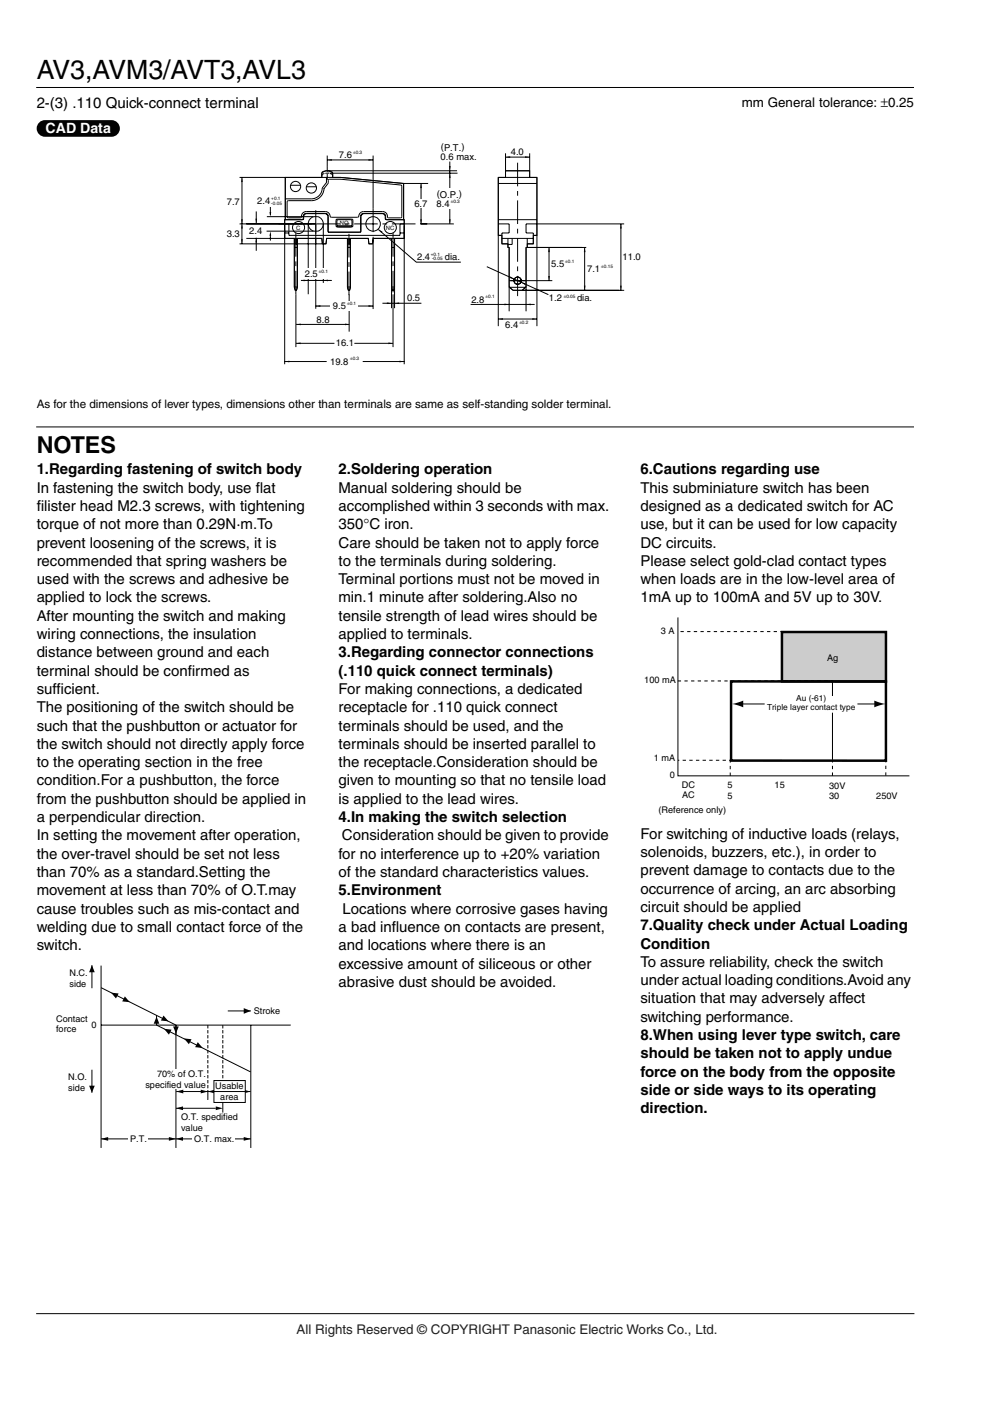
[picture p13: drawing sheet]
<svg xmlns="http://www.w3.org/2000/svg" width="210mm" height="297mm" viewBox="0 0 210 297" stroke-linecap="round" stroke-linejoin="round" font-family="sans-serif">
<defs><g id="words">
<text font-size="5.6" x="7.8" y="16.8">AV3,AVM3/AVT3,AVL3</text>
<text font-size="4.9" x="7.8" y="96.1">NOTES</text>
<g font-size="3.2">
<text x="7.8" y="23">2-(3) .110 Quick-connect terminal</text>
<text x="7.8" y="100.6">1.Regarding fastening of switch body</text>
<text x="71.8" y="100.6">2.Soldering operation</text>
<text x="135.8" y="100.6">6.Cautions regarding use</text>
<text x="7.8" y="104.5">In fastening the switch body, use f</text>
<text x="54.2" y="104.5">lat</text>
<text x="71.8" y="104.4">Manual soldering should be</text>
<text x="135.8" y="104.4">This subminiature switch has been</text>
<text x="7.8" y="108.3">f</text>
<text x="7.8" y="108.3">ilister head M2.3 screws, with tightening</text>
<text x="7.8" y="112.2">torque of not more than 0.29N·m.To</text>
<text x="71.8" y="108.3">accomplished within 3 seconds with max.</text>
<text x="71.8" y="112.2">350°C iron.</text>
<text x="135.8" y="108.3">designed as a dedicated switch for AC</text>
<text x="135.8" y="112.2">use, but it can be used for low capacity</text>
<text x="7.8" y="116.1">prevent loosening of the screws, it is</text>
<text x="7.8" y="120">recommended that spring washers be</text>
<text x="71.8" y="116.1">Care should be taken not to apply force</text>
<text x="71.8" y="120">to the terminals during soldering.</text>
<text x="135.8" y="116.1">DC circuits.</text>
<text x="135.8" y="120">Please select gold-clad contact types</text>
<text x="7.8" y="123.9">used with the screws and adhesive be</text>
<text x="71.8" y="123.9">Terminal portions must not be moved in</text>
<text x="135.8" y="123.8">when loads are in the low-level area of</text>
<text x="7.8" y="127.7">applied to lock the screws.</text>
<text x="7.8" y="131.6">After mounting the switch and making</text>
<text x="71.8" y="127.7">min.1 minute after soldering.Also no</text>
<text x="71.8" y="131.6">tensile strength of lead wires should be</text>
<text x="135.8" y="127.7">1mA up to 100mA and 5V up to 30V.</text>
<text x="7.8" y="135.5">wiring connections, the insulation</text>
<text x="71.8" y="135.5">applied to terminals.</text>
<text x="7.8" y="139.4">distance between ground and each</text>
<text x="7.8" y="143.3">terminal should be conf</text>
<text x="39.8" y="143.3">irmed as</text>
<text x="71.8" y="139.4">3.Regarding connector connections</text>
<text x="71.8" y="143.3">(.110 quick connect terminals)</text>
<text x="7.8" y="147.1">suff</text>
<text x="12" y="147.1">icient.</text>
<text x="71.8" y="147.1">For making connections, a dedicated</text>
<text x="7.8" y="151">The positioning of the switch should be</text>
<text x="7.8" y="154.9">such that the pushbutton or actuator for</text>
<text x="71.8" y="151">receptacle for .110 quick connect</text>
<text x="71.8" y="154.9">terminals should be used, and the</text>
<text x="7.8" y="158.8">the switch should not directly apply force</text>
<text x="71.8" y="158.8">terminals should be inserted parallel to</text>
<text x="7.8" y="162.7">to the operating section in the free</text>
<text x="7.8" y="166.5">condition.For a pushbutton, the force</text>
<text x="71.8" y="162.7">the receptacle.Consideration should be</text>
<text x="71.8" y="166.5">given to mounting so that no tensile load</text>
<text x="7.8" y="170.4">from the pushbutton should be applied in</text>
<text x="71.8" y="170.4">is applied to the lead wires.</text>
<text x="7.8" y="174.3">a perpendicular direction.</text>
<text x="7.8" y="178.2">In setting the movement after operation,</text>
<text x="71.8" y="174.3">4.In making the switch selection</text>
<text x="72.5" y="178.2">Consideration should be given to provide</text>
<text x="135.8" y="177.8">For switching of inductive loads (relays,</text>
<text x="7.8" y="182.1">the over-travel should be set not less</text>
<text x="7.8" y="185.9">than 70% as a standard.Setting the</text>
<text x="71.8" y="182.1">for no interference up to +20% variation</text>
<text x="71.8" y="185.9">of the standard characteristics values.</text>
<text x="135.8" y="181.7">solenoids, buzzers, etc.), in order to</text>
<text x="135.8" y="185.6">prevent damage to contacts due to the</text>
<text x="7.8" y="189.8">movement at less than 70% of O.T.may</text>
<text x="71.8" y="189.8">5.Environment</text>
<text x="135.8" y="189.5">occurrence of arcing, an arc absorbing</text>
<text x="7.8" y="193.7">cause troubles such as mis-contact and</text>
<text x="7.8" y="197.6">welding due to small contact force of the</text>
<text x="71.8" y="197.6">a bad inf</text>
<text x="72.6" y="193.7">Locations where corrosive gases having</text>
<text x="83.1" y="197.6">luence on contacts are present,</text>
<text x="135.8" y="193.3">circuit should be applied</text>
<text x="135.8" y="197.2">7.Quality check under Actual Loading</text>
<text x="7.8" y="201.5">switch.</text>
<text x="71.8" y="201.5">and locations where there is an</text>
<text x="135.8" y="201.1">Condition</text>
<text x="71.8" y="205.3">excessive amount of siliceous or other</text>
<text x="71.8" y="209.2">abrasive dust should be avoided.</text>
<text x="135.8" y="205">To assure reliability, check the switch</text>
<text x="135.8" y="208.9">under actual loading conditions.Avoid any</text>
<text x="135.8" y="212.7">situation that may adversely affect</text>
<text x="135.8" y="216.6">switching performance.</text>
<text x="135.8" y="220.5">8.When using lever type switch, care</text>
<text x="135.8" y="224.4">should be taken not to apply undue</text>
<text x="135.8" y="228.3">force on the body from the opposite</text>
<text x="135.8" y="232.2">side or side ways to its operating</text>
<text x="135.8" y="236">direction.</text>
</g>
<text font-size="3" fill="#fff" x="9.7" y="28.3">CAD Data</text>
<text font-size="2.8" x="157.3" y="22.7">mm General tolerance: ±0.25</text>
<text font-size="2.8" fill="#231f20" x="62.9" y="282.8">All Rights Reserved © COPYRIGHT Panasonic Electric Works Co., Ltd.</text>
<text font-size="2.5" x="7.8" y="86.5">As for the dimensions of lever types, dimensions other than terminals are same as self-standing solder terminal.</text>
<g font-size="2">
<text x="71.9" y="33.6">7.6</text>
<text x="93.4" y="33.8">0.6 max.</text>
<text x="93.5" y="31.8">(P.T.)</text>
<text x="108.3" y="32.8">4.0</text>
<text x="92.6" y="41.7">(O.P.)</text>
<text x="48.1" y="43.5">7.7</text>
<text x="54.5" y="43.3">2.4</text>
<text x="87.9" y="43.9">6.7</text>
<text x="92.6" y="43.9">8.4</text>
<text x="48.1" y="50.2">3.3</text>
<text x="52.8" y="49.7">2.4</text>
<text x="64.6" y="58.8">2.5</text>
<text x="88.4" y="55.1">2.4</text>
<text x="94.3" y="55.1">dia.</text>
<text x="116.9" y="56.7">5.5</text>
<text x="124.5" y="57.7">7.1</text>
<text x="132" y="55.1">11.0</text>
<text x="70.6" y="65.6">9.5</text>
<text x="86.3" y="63.9">0.5</text>
<text x="99.9" y="64.1">2.8</text>
<text x="116.4" y="63.8">1.2</text>
<text x="122.4" y="63.8">dia.</text>
<text x="67.1" y="68.5">8.8</text>
<text x="107.1" y="69.5">6.4</text>
<text x="70" y="77.3">19.8</text>
<text x="71.2" y="73.3">16.1</text>
</g>
<g font-size="1.9">
<text x="140.1" y="134.4">3 A</text>
<text x="175.3" y="140">Ag</text>
<text x="136.6" y="144.8">100 mA</text>
<text x="138.6" y="161.4">1 mA</text>
<text x="142" y="164.9">0</text>
<text x="144.6" y="167.1">DC</text>
<text x="154.2" y="167.1">5</text>
<text x="164.2" y="167.2">15</text>
<text x="175.8" y="167.2">30V</text>
<text x="139.6" y="172.4">(Reference only)</text>
<text x="144.6" y="169.3">AC</text>
<text x="154.2" y="169.4">5</text>
<text x="175.8" y="169.5">30</text>
<text x="185.8" y="169.5">250V</text>
<text x="14.7" y="207">N.C.</text>
<text x="14.7" y="209.3">side</text>
<text x="53.8" y="215">Stroke</text>
<text x="11.9" y="216.6">Contact</text>
<text x="11.9" y="218.9">force</text>
<text x="19.4" y="218">0</text>
<text x="14.5" y="229">N.O.</text>
<text x="14.5" y="231.3">side</text>
<text x="30.8" y="230.7">specified value</text>
<text x="33.3" y="228.4">70% of O.T.</text>
<text x="45.6" y="231">Usable</text>
<text x="46.7" y="233.3">area</text>
<text x="38.4" y="237.4">O.T. spedified</text>
<text x="38.4" y="239.7">value</text>
<text x="27.6" y="242.2">P.T.</text>
<text x="41.1" y="242.2">O.T. max.</text>
</g>
<g font-size="1.8">
<text x="168.8" y="148.7">Au (-61)</text>
<text x="162.6" y="150.5">Triple layer contact type</text>
</g>
<g font-size="1.2">
<text x="72" y="47.8">NO</text>
<text x="62.8" y="48.8">C</text>
<text x="81.8" y="48.8">NC</text>
</g>
<g font-size="1">
<text x="74.9" y="32.7">±0.3</text>
<text x="57.5" y="43.4">-0.05</text>
<text x="57.5" y="42.4">+0.1</text>
<text x="95.6" y="43">±0.3</text>
<text x="67.6" y="57.9">±0.1</text>
<text x="91.4" y="54.3">+0.1</text>
<text x="91.6" y="55.2">-0.05</text>
<text x="119.9" y="55.8">±0.1</text>
<text x="127.5" y="56.8">±0.15</text>
<text x="73.6" y="64.7">±</text>
<text x="74.1" y="64.7">0.1</text>
<text x="103" y="63.3">±0.1</text>
<text x="119.5" y="63.1">±0.05</text>
<text x="110.1" y="68.6">±0.2</text>
<text x="74.2" y="76.4">±0.3</text>
</g>
</g></defs>
<g fill="none" stroke="#000" stroke-width=".21">
<path d="M7.8 18.5h186M50.8 37.6h21.5l13.3 1.3M51.3 37.6v14.1M60.5 37.6h7.7v-.9a1.54 1.54 0 0 1 2.3 0v.9h1.8l13.3 1.3 .1 11.6h-2v10.4l-.2 .7h-.3l-.2-.7v-10.4h-3.9l-.1 1.2h-.8l-.1-1.2h-3.8v10.4l-.2 .7h-.2l-.2-.7v-10.4h-4.4l-.2 1.2h-.7l-.2-1.2h-5.2v10.4l-.1 .7h-.3l-.2-.7v-10.4h-2zM60.5 37.6v9M61.6 39.3h2.1M65 39.6h2.1M68.2 37.2a1.58 1.58 0 0 1 2.2-.2l.1 .2M68.2 37.6v-.9a1.58 1.58 0 0 1 2.2-.2l.1 1.1M69.2 37.6v1.1l-.9 1.2a2.3 2.3 0 0 1-2.3 2.3M69.4 33v5.2M69.4 33.9h9.7"/>
<path d="M69.4 36.2h27.5M69.4 36.7h27.6M79.1 33v11.2M85.6 38.9h5.2M85.6 38.9v7.7M89.3 38.9v8.6M95.4 34.3v13.2M105.6 37.6h1.6v-1.4h5.1v1.4h1.5v12.3h-.7v1.8h-1.3v.8h-.3v8.3l-.8 .8h-1.9l-.8-.8v-8.3h-.3v-.8h-1.3v-1.8h-.8zM105.6 38.9h8.2M107.2 36.2h5.1M107.2 32.5v5.1M107.2 33.3h5.1"/>
<path d="M112.3 32.5v5.1M50.8 47.5h16.2v18M52.2 50.5h16l.2 1.2M54.3 44.8v2.5M54.3 50.4v2.8M56.6 45.9h10.8a1.6 1.6 0 0 1 1.2 1.6M57.3 49.7v1.3M60.4 49.4h.9M60.5 42.2h5.5M61.3 47.5v2.4h23.5v-2.4h.9M62.4 52.5h.6M62.4 50.5v10.4l.2 .7h.3l.1-.7v-10.4"/>
<path d="M62.6 50.5v1.3h-.2M62.9 50.5v1.3h.1M63.8 59.5h6.6M64 46.6l.3-.3a.8 .8 0 0 1 .6-1.1h4.1a.64 .64 0 0 1 .6 .7v3l.3 .3h6.4l.2-.3v-3a.64 .64 0 0 1 .6-.7h4a.9 .9 0 0 1 .7 1.3l.2 .1M65.3 47.5v14.9M66 42.5a2.78 2.78 0 0 0 2.7-2.6l.8-1 .1-.8 .3-.1h2.3l12.8 1.2 .2 .3v6.6l-.3 .1h-2.6a1.65 1.65 0 0 0-1.2-1.4h-4a1.15 1.15 0 0 0-1.1 1.2h-5.9a1.23 1.23 0 0 0-1.1-1.2h-4.1a1.2 1.2 0 0 0-1.1 1.3l-2.7 .1-.2-.1v-3.4l.2-.2h4.9M66.5 45.9a1.6 1.6 0 0 0-1.2 1.6 1.6 1.6 0 0 0 1.2 1.5M68.6 47.5a1.6 1.6 0 0 1-1.2 1.5h-10.9M68.6 47.5v12.5M71.3 46.6l.2-.2 3.2 .1 .1 .2v1.3l-.2 .1h-3.2l-.2-.2zM71.4 47.9v-1.1l.3-.2h2.8l.1 1.3M71.4 47.9l.3 .2"/>
<path d="M71.4 47.9h3.2M73.7 52.5h.6M73.7 50.5v10.4l.2 .7h.2l.2-.7v-10.4M73.9 50.5v1.3h-.2M74.1 50.5v1.3h.2M74.6 47.9l-.2 .2M79.1 50.9v14.6M80.2 48.6l8.1 7h9.4M83 52.5h.7M83 50.5v14.8M83.7 50.5v14.8M84.8 49.4h.9"/>
<path d="M85.7 50.5h-6.6l-.1 1.2h-.8l-.1-1.2h-8.8l-.2 1.2h-18.3M89.2 47.5h7M103.2 56.5l13.1 6M105.6 47.5h2.4v1.9h-1.6v2.3h1.3M105.6 49.9h.8M105.6 46.6h8.2M106.4 50.5h6.7M107.7 50.5v2h.3v13.5M108 59.5h9.1M108.6 50.5v1.3h-.9M111.8 50.5v2M113.1 49.9h.7"/>
<path d="M116.4 52.5v7M124 52.5v9.1M124.3 52.5h-12.8v13.5M131.6 47.5v14.1M132.3 47.5h-20.8v1.9h1.6v2.3h-1.3M60.4 77.2v-30.6h3.7l.3-.3a.77 .77 0 0 1 .6-1h3.9a.64 .64 0 0 1 .6 .6v3.1l.3 .3 6.6-.1 .1-.2v-3.1a.64 .64 0 0 1 .7-.6h3.8a.87 .87 0 0 1 .7 1.2l.2 .1h3.8v30.6M60.4 76.7h8.9M62.4 60.8h.6M62.7 72.8h8.2M62.7 62.4v11.2M62.8 68.8h11.2M67 64.9h12.1"/>
<path d="M73.7 60.8h.6M74 62.4v7.9M75.1 72.8h8.2M76.9 76.7h8.8M81.1 64.3h8.2M83 60.9l.2 .7h.3l.2-.7M83 60.8h.7M83.3 62.4v11.2M99.8 64.5h13.6M105.6 69.2v-31.6h8.2v31.6M105.6 67.6h8.2M108 60.8l.8 .8h23.5"/>
<path d="M108 60.9h3.5M111.5 60.8l-.8 .8M7.8 90.5h186M7.8 278.5h186"/>
<circle cx="62.7" cy="39.5" r="1.09"/>
<circle cx="66" cy="39.9" r="1.09"/>
<circle cx="63.3" cy="48.2" r="1.28"/>
<circle cx="79.1" cy="47.5" r="1.54"/>
<circle cx="82.8" cy="48.2" r="1.28"/>
<circle cx="109.7" cy="59.5" r=".77"/>
</g>
<g fill="#000">
<path d="M51.3 37.6l.2 1h-.4zM69.4 33.9l1-.2v.4zM78.1 33.7l1 .2-1 .2zM89.3 38.9l.1 1h-.3zM95.4 36.7l.1 1h-.3zM95.2 35.2h.3l-.1 1zM107.2 33.3l1-.2v.4zM111.3 33.1l1 .2-1 .2zM51.3 47.5l.2 1h-.4zM51.1 50.7h.4l-.2 1zM51.1 46.5h.4l-.2 1zM54.3 50.4l.2 1h-.3z"/>
<path d="M54.2 46.4h.3l-.2 .9zM57.3 49l.2 1h-.3zM57.2 45h.3l-.2 1zM64.4 59.3l.9 .2-.9 .1zM68.6 59.5l.9-.2v.3zM80.2 48.6l.9 .5-.2 .3zM89.1 46.5h.3l-.1 1zM95.2 46.5h.3l-.1 1zM108.2 58.6l.8 .6-.9-.3zM116.4 52.5l.2 1h-.4zM116.2 58.5h.4l-.2 1zM124 52.5l.1 1h-.3z"/>
<path d="M131.6 47.5l.2 1h-.3zM60.4 76.7l.9-.2v.3zM62.7 72.8l1-.2v.4zM62.8 68.8l1-.2v.4zM67 64.9l.9-.2v.4zM73.2 68.6l1 .2-1 .2zM78.1 64.7l1 .2-1 .2zM82 64.1l1 .2-1 .2zM82.3 72.6l1 .2-1 .2zM83.7 64.3l.9-.2v.4zM84.7 76.5l1 .2-1 .1zM105.6 67.6l1-.1v.3z"/>
<path d="M107 64.4l1 .1-1 .2zM110.4 59.8l1 .3-.1 .3zM111.5 64.5l1-.1v.3zM112.9 67.5l.9 .1-.9 .2zM123.8 60.6h.3l-.1 1zM131.5 60.6h.3l-.2 1z"/>
</g>
<path d="M109.7 34.5v28.3M59.1 47.5h30.1M62.7 49.4v13.1M67 44.6v7.1M74 49.6v13.2M79.1 44.2v6.7M83.3 49.4v12.6M108.2 59.5h3.3" fill="none" stroke="#000" stroke-width=".21" stroke-dasharray="5 1 1 1" stroke-linecap="butt"/>
<g fill="#fff">
<path d="M64.7 56.9h4.4v2.3h-4.4z"/>
<path d="M70 63.9h5.9v2h-5.9z"/>
</g>
<path d="M57.3 43.9v1.7" fill="none" stroke="#000" stroke-width=".21"/>
<path d="M68.9 36.5v.6M69.4 36.4v.5M69.8 36.5v.6" fill="none" stroke="#fff" stroke-width=".21" stroke-dasharray=".4" stroke-linecap="butt"/>
<g fill="#fff">
<path d="M94.4 39.9h2.1v4.4h-2.1z"/>
<path d="M88.4 42.3h2.1v1.8h-2.1z"/>
</g>
<path d="M8.3 26l.8-.5h.4h14.1a1.76 1.76 0 0 1 1.8 1.7 1.76 1.76 0 0 1-1.8 1.8h-14.1a1.76 1.76 0 0 1-1.6-1.1 1.76 1.76 0 0 1 .4-1.9zM36.7 217.6h1.2l-.6 1.5zM37.3 235l1.5-.4v.8zM37.4 231.4l1.5-.4v.8zM42.6 231l1.5 .4-1.5 .4zM44.1 231.4l1.5-.4v.8zM45.7 234.6l1.5 .4-1.5 .4zM51.6 231l1.5 .4-1.5 .4zM21.4 241.5l1.5-.4v.8zM35.8 241.1l1.5 .4-1.5 .4zM37.3 241.5l1.5-.4v.8zM51.7 241.1l1.5 .4-1.5 .4z" fill="#000"/>
<path d="M21.4 217.3h40.2M21.4 204.7v38.7M37.3 217.3v26.1M53.2 217.3v26.1M37.3 235h8.4M44.1 231.4v1.8M47.2 231.4v4.5M21.4 241.5h31.8" fill="none" stroke="#000" stroke-width=".21"/>
<path d="M44.1 217.3v14.1M47.2 217.3v14.1" fill="none" stroke="#000" stroke-width=".21" stroke-dasharray=".7 .4" stroke-linecap="butt"/>
<path d="M45.4 229.1h6.6v4.6h-6.6z" fill="#fff" stroke="#000" stroke-width=".21"/>
<path d="M19.5 204.6v4.9M21.4 209.4l15.9 7.9v2.2M33.2 215.2v2.1l19.9 10M48.3 214.3h4.9M19.5 226.8v4.9M37.4 231.4h15.7" fill="none" stroke="#000" stroke-width=".21"/>
<path d="M19.5 204.6l.6 1.5h-1.2zM23.5 210.5l1.7 .1-.6 1.1zM26.5 211.3l1 1.2-1.6-.2zM33.2 215.6l.6 1.5h-1.2zM34.7 215.3l1 1.2-1.6-.1zM34.8 218.1l1.6 .2-.6 1.1zM51.7 213.7l1.5 .6-1.5 .6zM18.9 230.2h1.2l-.6 1.5zM39 220.2l1.6 .1-.6 1.1zM41.9 221l1.1 1.2-1.6-.2z" fill="#000"/>
<g fill="#fff">
<path d="M27.2 240.1h4.2v2.8h-4.2z"/>
<path d="M40.8 240.1h9v2.8h-9z"/>
<path d="M36.4 226.6h1.9v4.2h-1.9z"/>
</g>
<path d="M143.7 130.9v33.6h49.1" fill="none" stroke="#000" stroke-width=".21"/>
<path d="M165.8 134h22v10.5h-22z" fill="#ccc" stroke="#000" stroke-width=".53"/>
<path d="M155 144.5h32.8v16.8h-32.8z" fill="none" stroke="#000" stroke-width=".53"/>
<path d="M154.8 164.5v-3.3h-11.1M176.5 164.5v-20.1h-32.8M187.8 164.5v-30.6h-44.1" fill="none" stroke="#000" stroke-width=".21" stroke-dasharray=".7 .7" stroke-linecap="butt"/>
<path d="M157.1 149.3h28.8" fill="none" stroke="#000" stroke-width=".21"/>
<path d="M155.2 149.3l2.4-.8v1.5zM185.4 148.5l2.4 .8-2.4 .7z" fill="#000"/>
<path d="M162.3 148h19.3v2.8h-19.3z" fill="#fff" stroke="#fff" stroke-width=".35"/>
<g fill="#ccc" stroke="#000" stroke-width=".21">
<path d="M176.5 151.3v9.6z"/>
<path d="M176.5 144.6v2.9z"/>
</g>
<use href="#words"/>
</svg>
